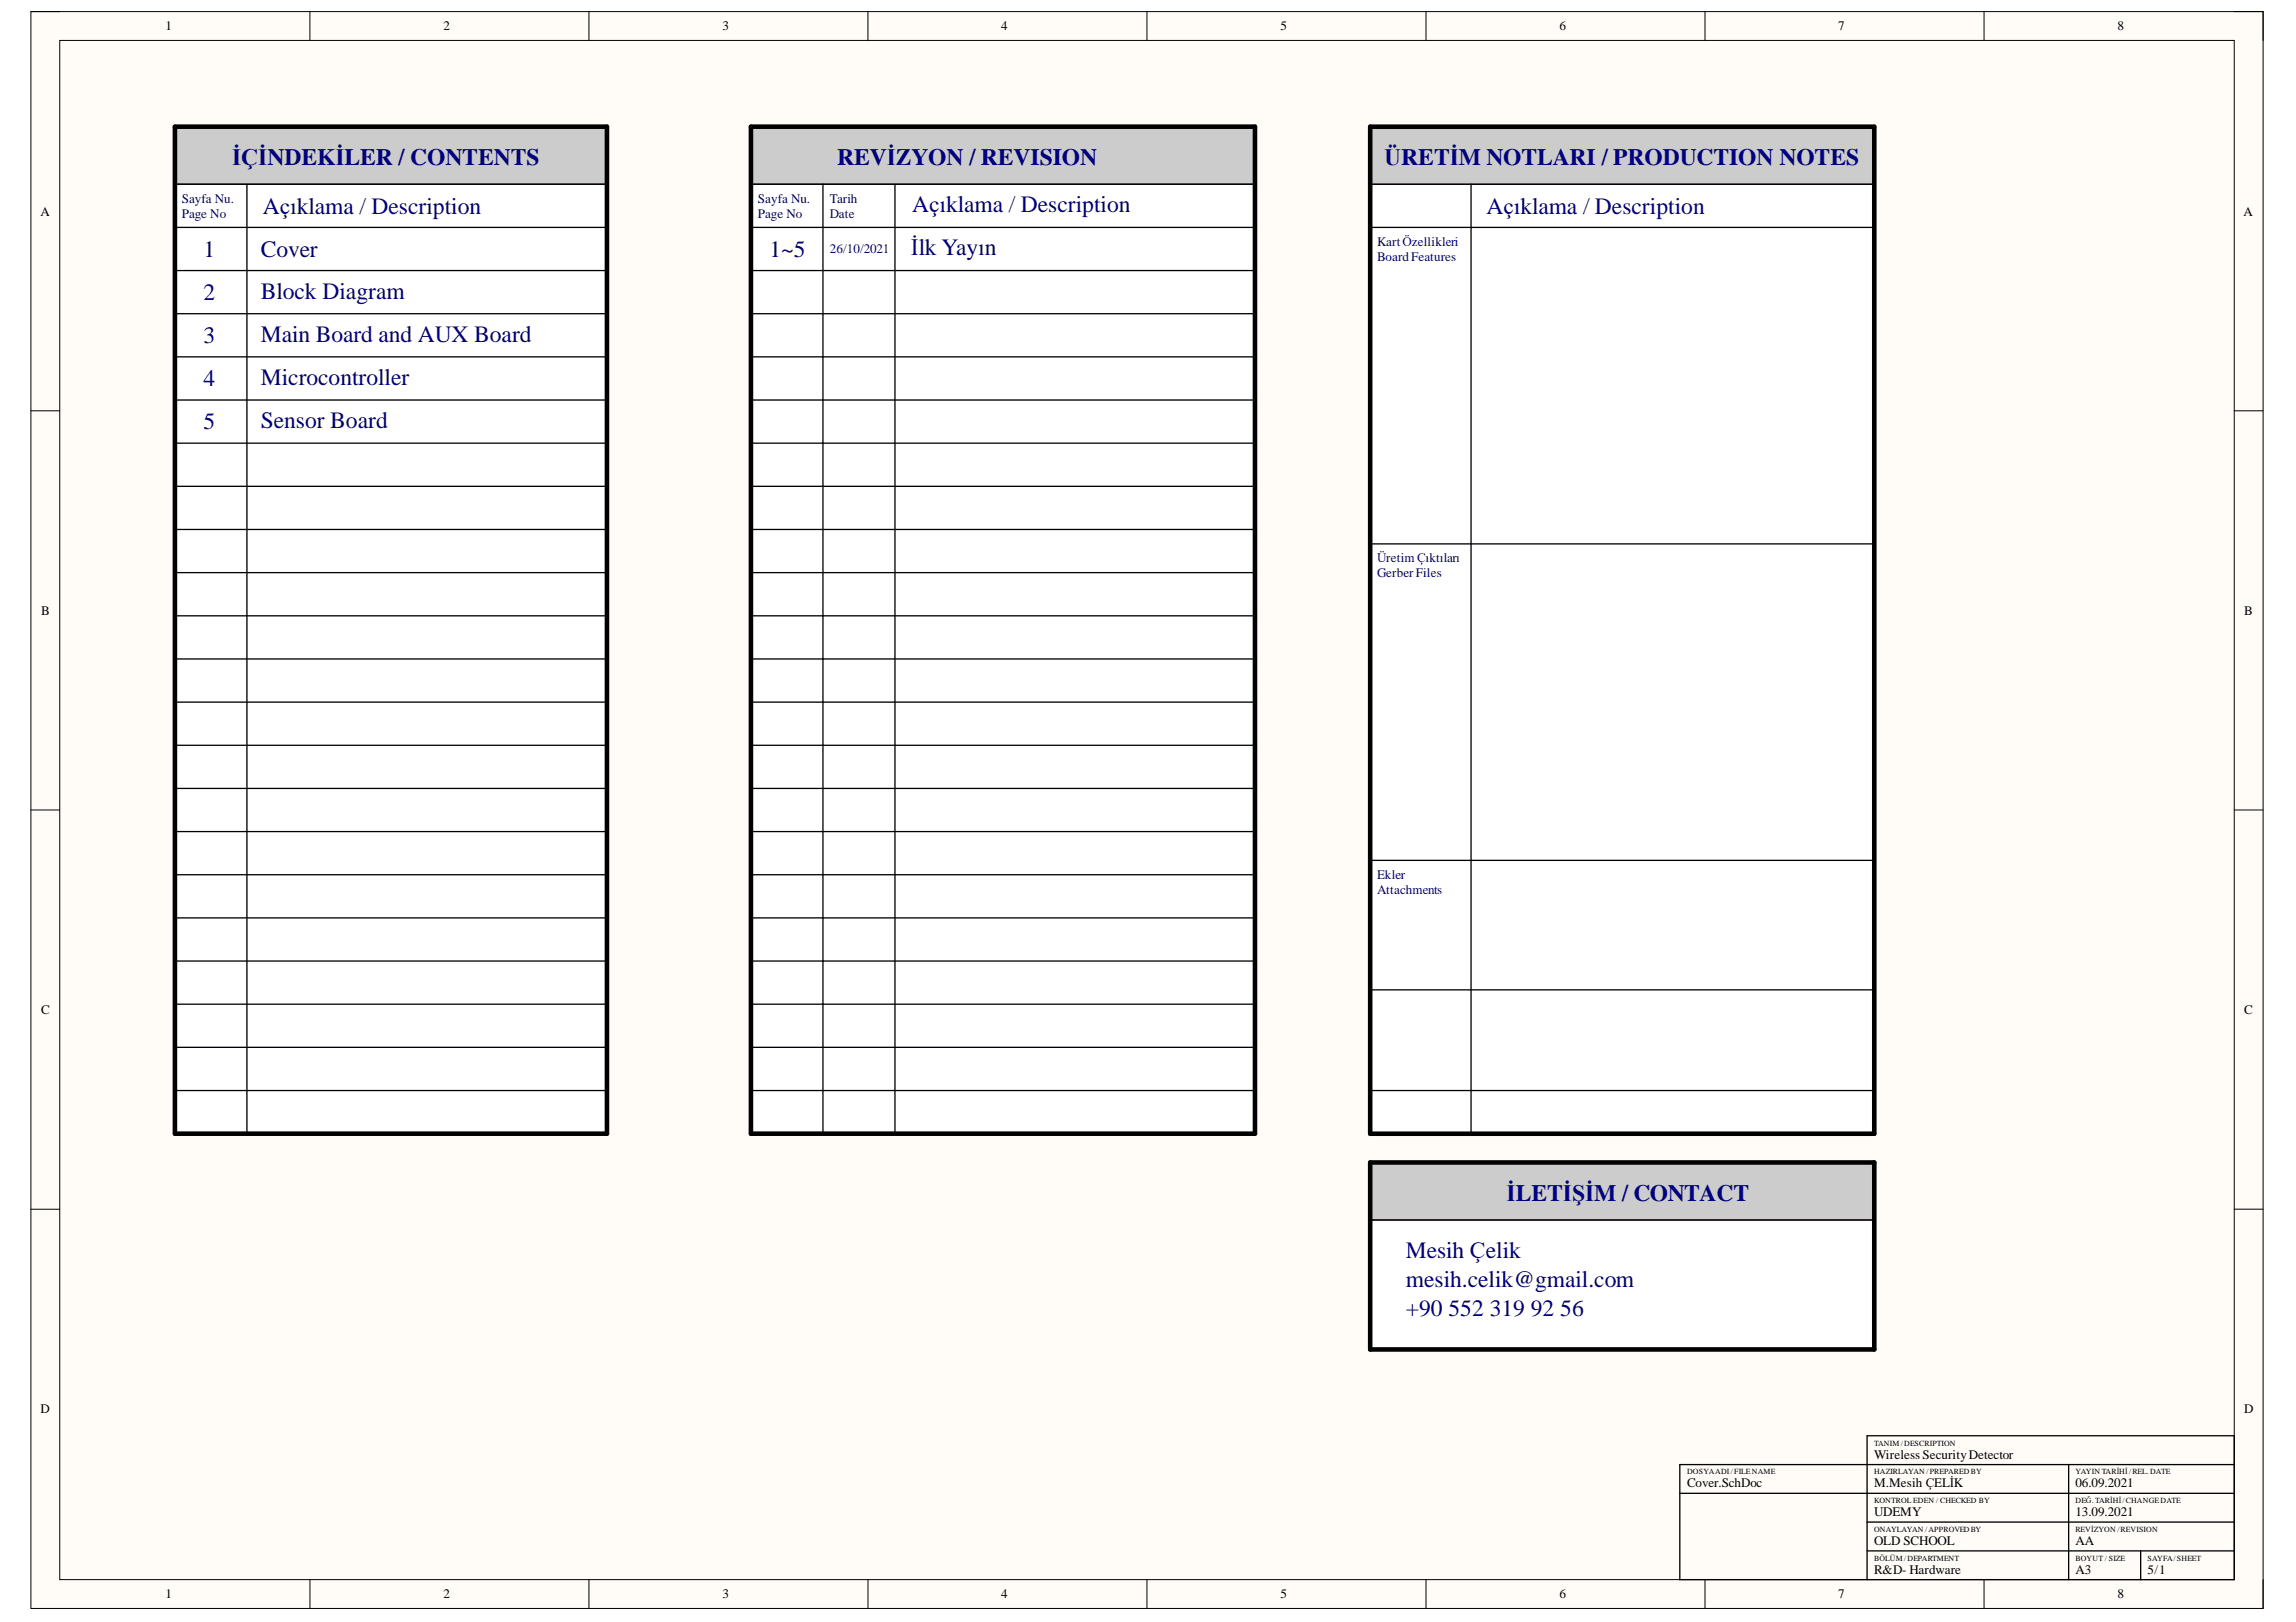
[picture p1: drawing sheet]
<svg xmlns="http://www.w3.org/2000/svg" width="297mm" height="210mm" viewBox="0 0 297 210" stroke-linecap="round" stroke-linejoin="round" font-family="sans-serif">
<defs><g id="words">
<g font-size="3" fill="#000080">
<text x="30" y="21.3">İÇİNDEKİLER / CONTENTS</text>
<text x="108.3" y="21.3">REVİZYON / REVISION</text>
<text x="179.1" y="21.3">ÜRETİM NOTLARI / PRODUCTION NOTES</text>
<text x="34" y="27.6">Açıklama / Description</text>
<text x="118" y="27.5">Açıklama / Description</text>
<text x="192.3" y="27.6">Açıklama / Description</text>
<text x="26.3" y="33.2">1</text>
<text x="33.8" y="33.2">Cover</text>
<text x="99.6" y="33.2">1~5</text>
<text x="117.8" y="33.1">İlk Yayın</text>
<text x="26.3" y="38.8">2</text>
<text x="33.8" y="38.6">Block Diagram</text>
<text x="26.3" y="44.4">3</text>
<text x="33.8" y="44.2">Main Board and AUX Board</text>
<text x="26.3" y="50">4</text>
<text x="33.8" y="49.8">Microcontroller</text>
<text x="26.3" y="55.5">5</text>
<text x="33.8" y="55.4">Sensor Board</text>
<text x="194.9" y="155.4">İLETİŞİM / CONTACT</text>
<text x="181.9" y="162.8">Mesih Çelik</text>
<text x="181.9" y="166.5">mesih.celik@gmail.com</text>
<text x="181.9" y="170.2">+90 552 319 92 56</text>
</g>
<g font-size="1.7">
<text x="21.4" y="3.9">1</text>
<text x="57.4" y="3.9">2</text>
<text x="93.5" y="3.9">3</text>
<text x="129.5" y="3.9">4</text>
<text x="165.6" y="3.9">5</text>
<text x="201.8" y="3.9">6</text>
<text x="237.8" y="3.9">7</text>
<text x="273.9" y="3.9">8</text>
<text x="5.2" y="27.9">A</text>
<text x="290.3" y="27.9">A</text>
<text x="5.3" y="79.5">B</text>
<text x="290.3" y="79.5">B</text>
<text x="5.3" y="131.2">C</text>
<text x="290.3" y="131.2">C</text>
<text x="5.2" y="182.8">D</text>
<text x="290.3" y="182.8">D</text>
<text x="242.5" y="188.8">WirelessSecurityDetector</text>
<text x="218.3" y="192.5">Cover.SchDoc</text>
<text x="242.5" y="196.2">UDEMY</text>
<text x="242.5" y="192.5">M.Mesih ÇELİK</text>
<text x="268.5" y="192.5">06.09.2021</text>
<text x="268.5" y="196.2">13.09.2021</text>
<text x="242.5" y="199.9">OLD SCHOOL</text>
<text x="242.5" y="203.7">R&amp;D- Hardware</text>
<text x="268.5" y="203.7">A3</text>
<text x="268.5" y="199.9">AA</text>
<text x="277.8" y="203.7">5/1</text>
<text x="21.4" y="206.9">1</text>
<text x="57.4" y="206.9">2</text>
<text x="93.5" y="206.9">3</text>
<text x="129.5" y="206.9">4</text>
<text x="165.6" y="206.9">5</text>
<text x="201.8" y="206.9">6</text>
<text x="237.8" y="206.9">7</text>
<text x="273.9" y="206.9">8</text>
</g>
<g font-size="1.7" fill="#000080">
<text x="23.5" y="26.3">Sayfa Nu.</text>
<text x="23.5" y="28.1">Page No</text>
<text x="98" y="26.3">Sayfa Nu.</text>
<text x="98" y="28.1">Page No</text>
<text x="107.4" y="26.3">Tarih</text>
<text x="107.4" y="28.1">Date</text>
<text x="107.4" y="32.8">26/10/2021</text>
<text x="178.2" y="31.9">Kart Özellikleri</text>
<text x="178.2" y="33.7">BoardFeatures</text>
<text x="178.2" y="72.8">Üretim Çıktıları</text>
<text x="178.2" y="74.6">GerberFiles</text>
<text x="178.2" y="113.8">Ekler</text>
<text x="178.2" y="115.6">Attachments</text>
</g>
<g font-size="1">
<text x="218.3" y="190.8">DOSYAADI/FILENAME</text>
<text x="242.5" y="190.8">HAZIRLAYAN /PREPARED BY</text>
<text x="242.5" y="187.1">TANIM /DESCRIPTION</text>
<text x="268.5" y="190.8">YAYIN TARİHİ/REL.DATE</text>
<text x="242.5" y="194.5">KONTROL EDEN / CHECKED BY</text>
<text x="268.5" y="194.5">DEĞ.TARİHİ/CHANGEDATE</text>
<text x="242.5" y="198.2">ONAYLAYAN /APPROVED BY</text>
<text x="242.5" y="201.9">BÖLÜM /DEPARTMENT</text>
<text x="268.5" y="201.9">BOYUT / SIZE</text>
<text x="268.5" y="198.2">REVİZYON /REVISION</text>
<text x="277.8" y="201.9">SAYFA/SHEET</text>
</g>
</g></defs>
<path d="M4 1.5h288.8v206.6h-288.8z" fill-rule="evenodd" fill="#fffcf8"/>
<path d="M4 1.5h288.8v206.6h-288.8z" fill="none" stroke="#000" stroke-width=".13"/>
<path d="M7.7 5.2h281.4v199.2h-281.4z" fill-rule="evenodd" fill="#fffcf8"/>
<g fill="none" stroke="#000" stroke-width=".13">
<path d="M4 1.5h3.7M7.7 5.2h281.4v199.2h-281.4zM40.1 1.5v3.7M76.2 1.5v3.7M112.3 1.5v3.7M148.4 1.5v3.7M184.5 1.5v3.7M220.6 1.5v3.7M256.7 1.5v3.7M289.1 1.5h3.7v3.7M4 53.2h3.7M289.1 53.2h3.7"/>
<path d="M4 104.8h3.7M289.1 104.8h3.7M4 156.5h3.7M289.1 156.5h3.7M40.1 204.4v3.7M76.2 204.4v3.7M112.3 204.4v3.7M148.4 204.4v3.7M184.5 204.4v3.7M220.6 204.4v3.7M256.7 204.4v3.7M292.8 204.4v3.7"/>
</g>
<path d="M217.3 193.3h71.8M241.5 197h47.6M267.6 189.5v14.9M289.1 189.5h-71.8v14.9h71.8v-18.6h-47.6v18.6M241.5 200.7h47.6M276.9 200.7v3.7" fill="none" stroke="#000" stroke-width=".17"/>
<path d="M22.6 16.4h55.9v7.4h-55.9z" fill-rule="evenodd" fill="#ccc"/>
<path d="M22.6 16.4h55.9v7.4h-55.9z" fill="none" stroke="#800000" stroke-width=".13"/>
<path d="M22.6 23.8h55.9v122.9h-55.9z" fill-rule="evenodd" fill="#fff"/>
<path d="M22.6 23.8h55.9v122.9h-55.9z" fill="none" stroke="#800000" stroke-width=".13"/>
<path d="M97.2 16.4h65.2v7.4h-65.2z" fill-rule="evenodd" fill="#ccc"/>
<path d="M97.2 16.4h65.2v7.4h-65.2z" fill="none" stroke="#800000" stroke-width=".13"/>
<path d="M97.2 23.8h65.2v122.9h-65.2z" fill-rule="evenodd" fill="#fff"/>
<path d="M97.2 23.8h65.2v122.9h-65.2z" fill="none" stroke="#800000" stroke-width=".13"/>
<path d="M22.6 16.4h55.9v130.3h-55.9zM97.2 16.4h65.2v130.3h-65.2z" fill="none" stroke="#000" stroke-width=".59"/>
<path d="M22.6 23.8h55.9v5.6h-55.9v5.6h55.9v5.6h-55.9v5.6h55.9v5.6h-55.9v5.6h55.9v5.5h-55.9v5.6h55.9v5.6h-55.9v5.6h55.9v5.6h-55.9v5.6h55.9v5.5h-55.9v5.6h55.9v5.6h-55.9v5.6h55.9v5.6h-55.9v5.6h55.9v5.6h-55.9v5.5h55.9v5.6h-55.9v5.6h9.3v-122.9M97.2 23.8h65.2v5.6h-65.2v5.6h65.2v5.6h-65.2v5.6h65.2v5.6h-65.2v5.6h65.2v5.5h-65.2v5.6h65.2v5.6h-65.2v5.6h65.2v5.6h-65.2v5.6h65.2v5.5h-65.2v5.6h65.2v5.6h-65.2v5.6h65.2v5.6h-65.2v5.6h65.2v5.6h-65.2v5.5h65.2v5.6h-65.2M106.5 23.8v122.9h9.3v-122.9" fill="none" stroke="#000" stroke-width=".17"/>
<path d="M177.3 16.4h65.2v7.4h-65.2z" fill-rule="evenodd" fill="#ccc"/>
<path d="M177.3 16.4h65.2v7.4h-65.2z" fill="none" stroke="#800000" stroke-width=".13"/>
<path d="M177.3 23.8h65.2v122.9h-65.2z" fill-rule="evenodd" fill="#fff"/>
<path d="M177.3 23.8h65.2v122.9h-65.2z" fill="none" stroke="#800000" stroke-width=".13"/>
<path d="M177.3 16.4h65.2v130.3h-65.2z" fill="none" stroke="#000" stroke-width=".59"/>
<path d="M177.3 23.8h65.2v5.6h-65.2v41h65.2v40.9h-65.2v16.8h65.2v13h-65.2v5.6h13v-122.9" fill="none" stroke="#000" stroke-width=".17"/>
<path d="M177.3 150.4h65.2v7.5h-65.2z" fill-rule="evenodd" fill="#ccc"/>
<path d="M177.3 150.4h65.2v7.5h-65.2z" fill="none" stroke="#800000" stroke-width=".13"/>
<path d="M177.3 157.9h65.2v16.7h-65.2z" fill-rule="evenodd" fill="#fff"/>
<path d="M177.3 157.9h65.2v16.7h-65.2z" fill="none" stroke="#800000" stroke-width=".13"/>
<path d="M177.3 150.4h65.2v24.2h-65.2z" fill="none" stroke="#000" stroke-width=".59"/>
<path d="M177.3 157.9h65.2" fill="none" stroke="#000" stroke-width=".17"/>
<use href="#words"/>
</svg>
